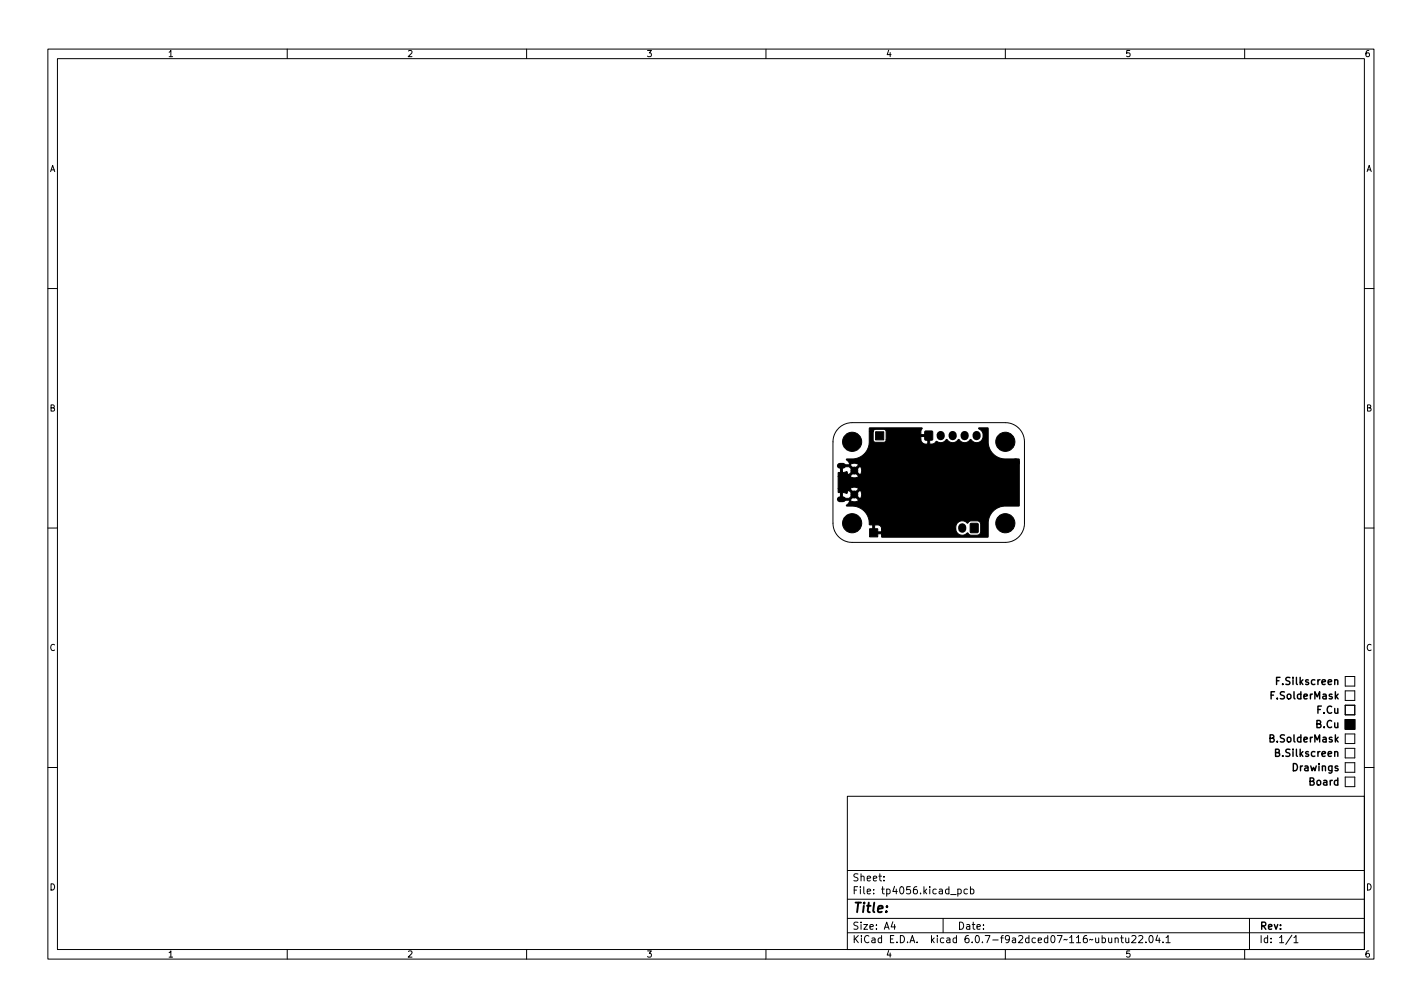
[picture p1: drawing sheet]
<svg xmlns="http://www.w3.org/2000/svg" width="297mm" height="210mm" viewBox="0 0 297 210" stroke-linecap="round" stroke-linejoin="round" font-family="sans-serif">
<defs><g id="words">
<text font-size="2.8" x="178" y="190.6">Title:</text>
<g font-size="2.1">
<text x="267.7" y="143">F.Silkscreen</text>
<text x="266.4" y="146">F.SolderMask</text>
<text x="275.4" y="149">F.Cu</text>
<text x="266.2" y="155">B.SolderMask</text>
<text x="275.1" y="152">B.Cu</text>
<text x="267.5" y="158">B.Silkscreen</text>
<text x="270.6" y="161">Drawings</text>
<text x="274" y="164">Board</text>
<text x="178" y="184">Sheet:</text>
<text x="178" y="186.7">File: tp4056.kicad_pcb</text>
<text x="178" y="196.9">KiCad E.D.A. kicad 6.0.7-f9a2dced07~116~ubuntu22.04.1</text>
<text x="178" y="194.1">Size: A4</text>
<text x="200" y="194.1">Date:</text>
<text x="263" y="194.1">Rev:</text>
<text x="263" y="196.9">Id: 1/1</text>
</g>
<g font-size="1.8">
<text x="35" y="11.9">1</text>
<text x="85" y="11.9">2</text>
<text x="135" y="11.9">3</text>
<text x="185" y="11.9">4</text>
<text x="235" y="11.9">5</text>
<text x="285" y="11.9">6</text>
<text x="10.3" y="35.9">A</text>
<text x="285.3" y="35.9">A</text>
<text x="10.3" y="85.9">B</text>
<text x="285.3" y="85.9">B</text>
<text x="10.3" y="135.9">C</text>
<text x="285.3" y="135.9">C</text>
<text x="10.3" y="185.9">D</text>
<text x="285.3" y="185.9">D</text>
<text x="35" y="199.9">1</text>
<text x="85" y="199.9">2</text>
<text x="135" y="199.9">3</text>
<text x="185" y="199.9">4</text>
<text x="235" y="199.9">5</text>
<text x="285" y="199.9">6</text>
</g>
</g></defs>
<g fill="none" stroke="#000" stroke-width=".21">
<path d="M10 10.2h277v190.1h-277zM12 12.2h273v186.1h-273zM60 10.2v2M110 10.2v2M160 10.2v2M210 10.2v2M260 10.2v2M10 60.2h2M285 60.2h2M175.2 89.4a4 4 0 0 1 2.8-1.2h32a4 4 0 0 1 4 4v17a4 4 0 0 1-4 4h-32a4 4 0 0 1-4-4v-17a4 4 0 0 1 1.2-2.8zM10 110.2h2M285 110.2h2"/>
<path d="M281 141.2h2v2h-2zM281 144.2h2v2h-2zM281 147.2h2v2h-2zM281 150.2h2v2h-2zM281 153.2h2v2h-2zM281 156.2h2v2h-2zM281 159.2h2v2h-2zM10 160.2h2M177 166.3h108v32h-108zM281 162.2h2v2h-2zM285 160.2h2M60 198.3v2"/>
<path d="M110 198.3v2M160 198.3v2M177 194.8h108M177 191.8h108M177 187.8h108M177 181.8h108M184.6 183.8v.1M184.6 183v.1M186.5 192.5l-.4 1h1M186.9 193v1M197 191.8v3M198.6 186.8h1.1"/>
<path d="M200.1 185.7l.4-.1 .3 .3-.2 .7h-.5M200.1 185.6v1.5M202.1 185.7l-.5-.1-.2 .3 .1 .7h.6M202.7 185.7l.4-.1 .3 .3-.1 .7h-.6M202.7 185.1v1.5M210 198.3v2M232.9 196l.2-.2 .4 .1 .1 .9M232.9 195.8v1M234.1 195.8h.5M234.3 195.3v1.3l.3 .2M235.1 195.8l.1 1h.4l.2-.1M235.8 195.8v1"/>
<path d="M236.4 195.5l.6-.2 .3 .5-.9 1h.9M237.9 195.5l.5-.2 .3 .5-.9 1h.9M239.4 196.7v.1M240.2 195.4l.2-.1a.8 .8 0 0 1 .5 .8 .8 .8 0 0 1-.5 .7 1 1 0 0 1-.2-1.4zM241.8 195.3l-.4 1h1M242.1 195.8v1M242.9 196.7v.1M243.6 195.8l.4-.5v1.5M243.6 196.8h.8M260 198.3v2M261 191.8v6.5M269.9 195.3l-1.3 1.9"/>
<path d="M270.3 195.8l.4-.5v1.5M270.3 196.8h.8"/>
</g>
<g fill="#000" stroke="#000" stroke-width=".21">
<path d="M182.9 90.1h1.7v1.7h-1.7zM181.6 89.4l10.9-.1 .1 .2-.2 .4v.8l1.8 .1v1.9l.9-.1 .5-.5 .7 .3 .7-.1 .8-.6a1.48 1.48 0 0 0 2.5 0 1.42 1.42 0 0 0 1.9 .5l.5-.5a1.44 1.44 0 0 0 1.3 .7 1.44 1.44 0 0 0 1.3-.9v-1.1l-.9-1 2-.1v2.9a3.6 3.6 0 0 0 3.6 3.6l2.9 .1v9.6l-.1 .2h-2.8a3.6 3.6 0 0 0-3.6 3.6v2.7l-.1 .2h-22l-.2-.7-1.7-.1-.1-.1v-.3h1.8v-.5h15.5a1.42 1.42 0 0 0 1 1.2 1.42 1.42 0 0 0 1.6-.4l.5 .4h1.4l.5-.1 .2-.4 .1-1.8-.2-.4-.6-.3-1.4 .1-.7 .4a1.35 1.35 0 0 0-1.4-.4 1.35 1.35 0 0 0-1 1.2v.5h-15.5a.8 .8 0 0 0-.7-.9h-.7v1.4h-.4v-1.4h-.7v-.4a3.6 3.6 0 0 0-3.6-3.5l-1.2-.1 .7-1.1a1.76 1.76 0 0 0 1.9 0l-.9-1-1 1-1.8-.1-.1-.4h1.8l.8-.8h.6l.9 1a1.5 1.5 0 0 0 0-1.9l-.9 .9h-.6l-1-.9-.3 .7-.9-.1v1.1h-.4v-1.1l-.5-.2v-.7h2.4l1 1 .9-1a1.5 1.5 0 0 0-1.9 0h-2.4v-2.5h2.4a1.48 1.48 0 0 0 1.9-.1l-.9-.9-1 1h-2.4v-.7l1.8-.3 .4 .7 .9-1h.6l.9 1a1.5 1.5 0 0 0 0-1.9l-.9 .9h-.6l-.8-.8-1.4 .1v1.1h-.4v-1.5l1.9-.1 1 1 .9-1a1.51 1.51 0 0 0-1.8 0l-.8-1.1 1.2-.1a3.6 3.6 0 0 0 3.6-3.6v-2.1h.8v1.9l.4 .3h1.9l.3-.2 .1-.3h7.3a1.06 1.06 0 0 0 .9 .9h.5v-1.6l-1.4 .1-.1 .6h-7.2v-1.8l-.3-.3h-2l-.4 .4h-.8zM193.2 90h1.6v1.9h-1.6zM181.6 110.4h1.7v1.7h-1.7zM202.7 109.3h1.6v1.9h-1.6zM281 150.2h2v2h-2z"/>
<circle cx="178" cy="92.2" r="2"/>
<circle cx="178.5" cy="98.2" r=".72"/>
<circle cx="202.5" cy="100" r=".75"/>
<circle cx="210" cy="92.2" r="2"/>
<circle cx="212.2" cy="96.6" r=".75"/>
<circle cx="178" cy="109.2" r="2"/>
<circle cx="178.5" cy="103.2" r=".72"/>
<circle cx="185" cy="107.7" r=".75"/>
<circle cx="194" cy="109" r=".75"/>
<circle cx="206" cy="103.6" r=".75"/>
<circle cx="210" cy="109.2" r="2"/>
</g>
<path d="M265.3 154.1h.6l.2-.2-.1-.3-.7-.2v1.5h.6l.2-.1 .1-.4-.4-.3M265.5 145.1h.5M266.2 144.4h-.7v1.5M266.4 157.1h.7l.1-.2v-.3l-.8-.2v1.5h.6l.2-.1 .1-.4-.4-.3M266.7 142.1h.5M267.4 141.4h-.7v1.5" fill="none" stroke="#000" stroke-width=".3"/>
<path d="M175.4 97.2h.7M175.4 104.2h.7" fill="none" stroke="#000" stroke-width="1.2"/>
<path d="M196.5 90.8v.3M199 90.8v.3M201.5 90.8v.3M204 90.8v.3M201 110.1v.3" fill="none" stroke="#000" stroke-width="1.7"/>
<use href="#words"/>
</svg>
